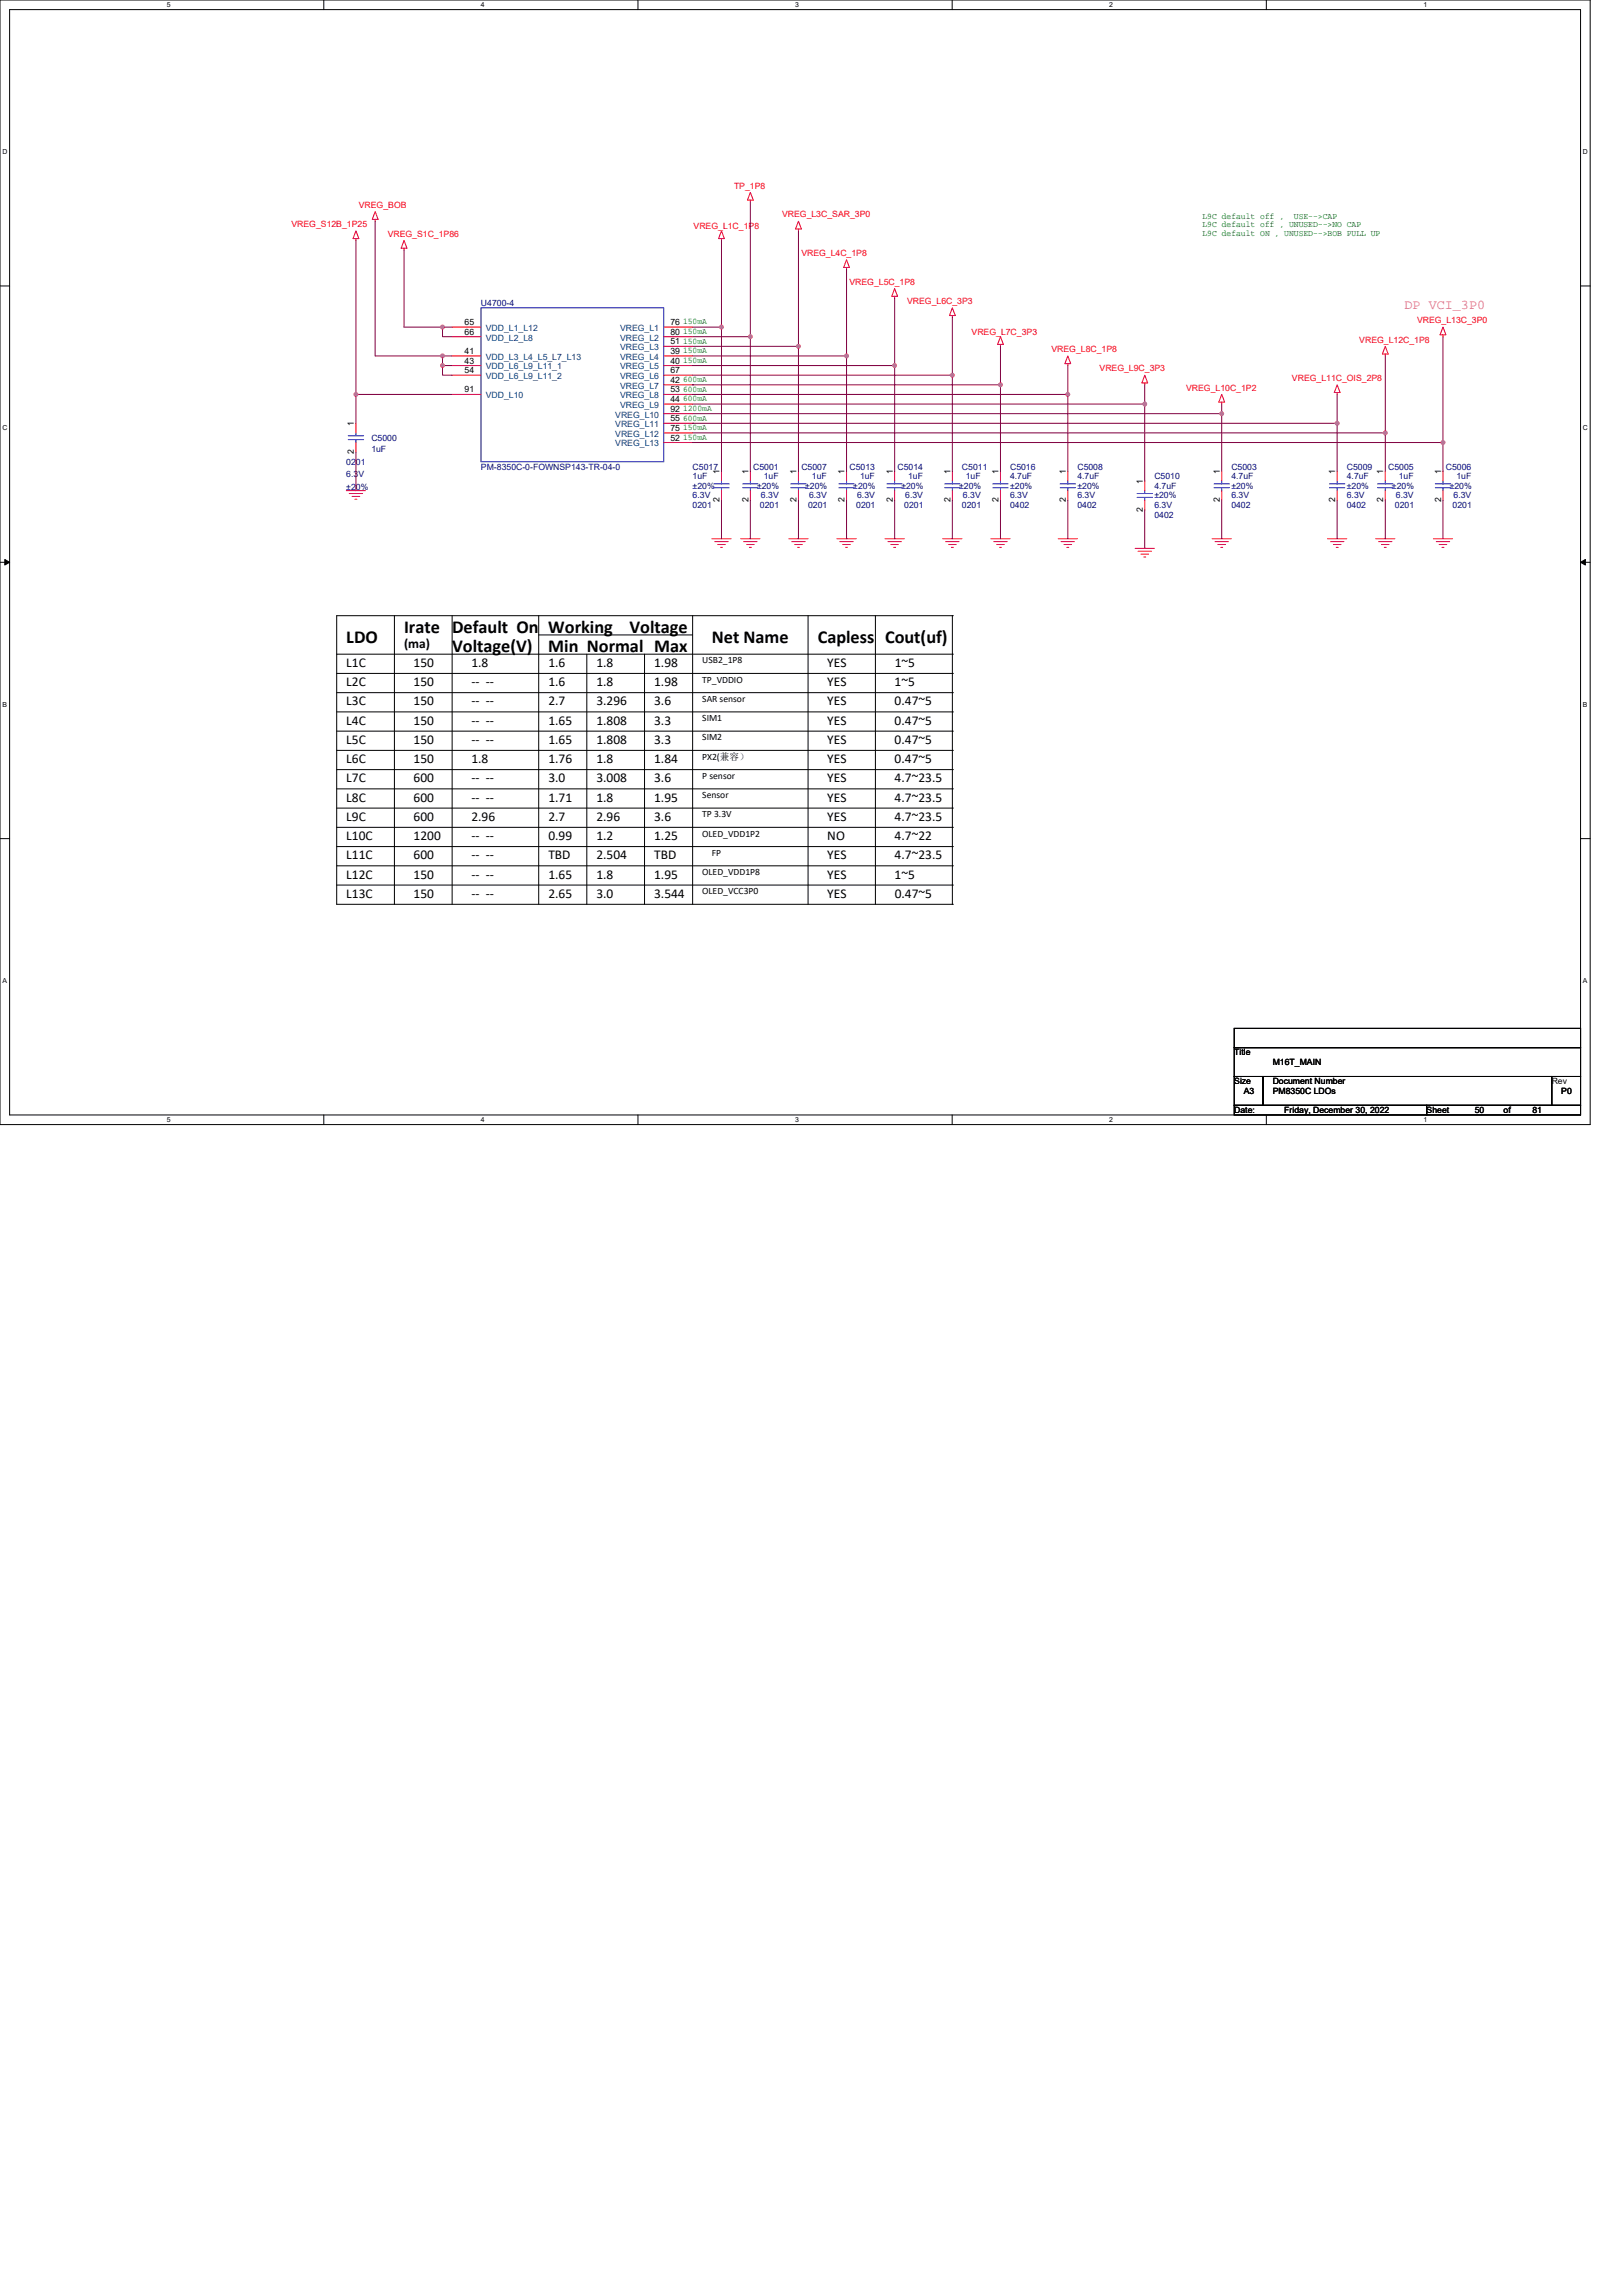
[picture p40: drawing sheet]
<svg xmlns="http://www.w3.org/2000/svg" width="210mm" height="297mm" viewBox="0 0 210 297" stroke-linecap="round" stroke-linejoin="round" font-family="sans-serif">
<defs><g id="words">
<g font-size="2.4">
<text x="44.8" y="83.1">LDO</text>
<text x="52.3" y="81.9">Irate Default On</text>
<text x="70.9" y="81.9">Working</text>
<text x="81.4" y="81.9">Voltage</text>
<text x="92.1" y="83.1">Net Name</text>
<text x="105.8" y="83.1">Capless</text>
<text x="114.5" y="83.1">Cout(uf)</text>
<text x="58.5" y="84.4">Voltage(V)</text>
<text x="70.9" y="84.4">Min Normal Max</text>
</g>
<text font-size="1.7" fill="#f0f" x="181.7" y="40">DP VCI_3P0</text>
<g font-size="1.7">
<text x="52.3" y="83.8">(ma)</text>
<text x="44.8" y="88.8">L2C</text>
<text x="44.8" y="86.3">L1C</text>
<text x="53.5" y="86.3">150</text>
<text x="53.5" y="88.8">150</text>
<text x="61" y="88.8">‐‐ ‐‐</text>
<text x="61" y="86.3">1.8</text>
<text x="70.9" y="86.3">1.6</text>
<text x="70.9" y="88.8">1.6</text>
<text x="77.2" y="86.3">1.8</text>
<text x="77.2" y="88.8">1.8</text>
<text x="84.6" y="88.8">1.98</text>
<text x="84.6" y="86.3">1.98</text>
<text x="107" y="88.8">YES</text>
<text x="107" y="86.3">YES</text>
<text x="115.7" y="88.8">1~5</text>
<text x="115.8" y="86.3">1~5</text>
<text x="44.8" y="91.3">L3C</text>
<text x="44.8" y="93.8">L4C</text>
<text x="53.5" y="91.3">150</text>
<text x="53.5" y="93.8">150</text>
<text x="61" y="91.3">‐‐ ‐‐</text>
<text x="61" y="93.8">‐‐ ‐‐</text>
<text x="70.9" y="91.3">2.7</text>
<text x="70.9" y="93.8">1.65</text>
<text x="77.2" y="93.8">1.808</text>
<text x="77.2" y="91.3">3.296</text>
<text x="84.6" y="91.3">3.6</text>
<text x="84.6" y="93.8">3.3</text>
<text x="107" y="93.8">YES</text>
<text x="107" y="91.3">YES</text>
<text x="115.7" y="91.3">0.47~5</text>
<text x="115.7" y="93.8">0.47~5</text>
<text x="44.8" y="101.2">L7C</text>
<text x="44.8" y="96.2">L5C</text>
<text x="44.8" y="98.7">L6C</text>
<text x="53.5" y="96.2">150</text>
<text x="53.5" y="101.2">600</text>
<text x="53.5" y="98.7">150</text>
<text x="61" y="98.7">1.8</text>
<text x="61" y="96.2">‐‐ ‐‐</text>
<text x="61" y="101.2">‐‐ ‐‐</text>
<text x="70.9" y="96.2">1.65</text>
<text x="70.9" y="98.7">1.76</text>
<text x="70.9" y="101.2">3.0</text>
<text x="77.2" y="96.2">1.808</text>
<text x="77.2" y="101.2">3.008</text>
<text x="77.2" y="98.7">1.8</text>
<text x="84.6" y="101.2">3.6</text>
<text x="84.6" y="96.2">3.3</text>
<text x="84.6" y="98.7">1.84</text>
<text x="107" y="96.2">YES</text>
<text x="107" y="101.2">YES</text>
<text x="107" y="98.7">YES</text>
<text x="115.7" y="98.7">0.47~5</text>
<text x="115.7" y="101.2">4.7~23.5</text>
<text x="115.7" y="96.2">0.47~5</text>
<text x="44.8" y="103.7">L8C</text>
<text x="44.8" y="106.2">L9C</text>
<text x="53.5" y="103.7">600</text>
<text x="53.5" y="106.2">600</text>
<text x="61" y="106.2">2.96</text>
<text x="61" y="103.7">‐‐ ‐‐</text>
<text x="70.9" y="106.2">2.7</text>
<text x="70.9" y="103.7">1.71</text>
<text x="77.2" y="103.7">1.8</text>
<text x="77.2" y="106.2">2.96</text>
<text x="84.6" y="106.2">3.6</text>
<text x="84.6" y="103.7">1.95</text>
<text x="107" y="103.7">YES</text>
<text x="107" y="106.2">YES</text>
<text x="115.7" y="106.2">4.7~23.5</text>
<text x="115.7" y="103.7">4.7~23.5</text>
<text x="44.8" y="111.2">L11C</text>
<text x="44.8" y="113.7">L12C</text>
<text x="44.8" y="108.7">L10C</text>
<text x="53.5" y="113.7">150</text>
<text x="53.5" y="108.7">1200</text>
<text x="53.5" y="111.2">600</text>
<text x="61" y="113.7">‐‐ ‐‐</text>
<text x="61" y="108.7">‐‐ ‐‐</text>
<text x="61" y="111.2">‐‐ ‐‐</text>
<text x="70.9" y="111.2">TBD</text>
<text x="70.9" y="113.7">1.65</text>
<text x="70.9" y="108.7">0.99</text>
<text x="77.2" y="108.7">1.2</text>
<text x="77.2" y="111.2">2.504</text>
<text x="77.2" y="113.7">1.8</text>
<text x="84.6" y="113.7">1.95</text>
<text x="84.6" y="108.7">1.25</text>
<text x="84.6" y="111.2">TBD</text>
<text x="107" y="111.2">YES</text>
<text x="107" y="113.7">YES</text>
<text x="107" y="108.7">NO</text>
<text x="115.7" y="113.7">1~5</text>
<text x="115.7" y="108.7">4.7~22</text>
<text x="115.7" y="111.2">4.7~23.5</text>
<text x="44.8" y="116.2">L13C</text>
<text x="53.5" y="116.2">150</text>
<text x="61" y="116.2">‐‐ ‐‐</text>
<text x="70.9" y="116.2">2.65</text>
<text x="77.2" y="116.2">3.0</text>
<text x="84.6" y="116.2">3.544</text>
<text x="107" y="116.2">YES</text>
<text x="115.8" y="116.2">0.47~5</text>
</g>
<g font-size="1.2">
<text x="90.9" y="85.8">USB2_1P8</text>
<text x="90.9" y="88.3">TP_VDDIO</text>
<text x="90.9" y="95.8">SIM2</text>
<text x="90.9" y="93.3">SIM1</text>
<text x="90.9" y="90.8">SAR sensor</text>
<text x="90.9" y="100.8">P sensor</text>
<text x="90.9" y="98.3">PX2(兼容）</text>
<text x="90.9" y="103.2">Sensor</text>
<text x="90.9" y="105.7">TP 3.3V</text>
<text x="90.9" y="113.2">OLED_VDD1P8</text>
<text x="90.9" y="108.2">OLED_VDD1P2</text>
<text x="92.1" y="110.7">FP</text>
<text x="90.9" y="115.7">OLED_VCC3P0</text>
</g>
<g font-size="1.1" fill="#f00">
<text x="37.7" y="29.4">VREG_S12B_1P25</text>
<text x="46.4" y="26.9">VREG_BOB</text>
<text x="89.7" y="29.6">VREG_L1C_1P8</text>
<text x="95" y="24.4">TP_1P8</text>
<text x="101.2" y="28.1">VREG_L3C_SAR_3P0</text>
<text x="50.2" y="30.6">VREG_S1C_1P86</text>
<text x="103.7" y="33.1">VREG_L4C_1P8</text>
<text x="109.9" y="36.8">VREG_L5C_1P8</text>
<text x="117.4" y="39.3">VREG_L6C_3P3</text>
<text x="183.3" y="41.8">VREG_L13C_3P0</text>
<text x="125.7" y="43.3">VREG_L7C_3P3</text>
<text x="136" y="45.6">VREG_L8C_1P8</text>
<text x="175.9" y="44.3">VREG_L12C_1P8</text>
<text x="142.3" y="48">VREG_L9C_3P3</text>
<text x="153.5" y="50.5">VREG_L10C_1P2</text>
<text x="167.2" y="49.3">VREG_L11C_OIS_2P8</text>
</g>
<g font-size="1.1" fill="#008000">
<text x="155.6" y="28.3">L9C default off ,</text>
<text x="155.6" y="29.4">L9C default off , UNUSED--&gt;NO CAP</text>
<text x="167.4" y="28.3">USE--&gt;CAP</text>
<text x="155.6" y="30.5">L9C default ON , UNUSED--&gt;BOB PULL UP</text>
<text x="88.4" y="42">150mA</text>
<text x="88.4" y="43.2">150mA</text>
<text x="88.4" y="44.5">150mA</text>
<text x="88.4" y="45.7">150mA</text>
<text x="88.4" y="46.9">150mA</text>
<text x="88.4" y="51.9">600mA</text>
<text x="88.4" y="49.4">600mA</text>
<text x="88.4" y="50.7">600mA</text>
<text x="88.4" y="53.2">1200mA</text>
<text x="88.4" y="54.4">600mA</text>
<text x="88.4" y="55.7">150mA</text>
<text x="88.4" y="56.9">150mA</text>
</g>
<g font-size="1.1" fill="#000080">
<text x="62.2" y="39.6">U4700-4</text>
<text x="48" y="57">C5000</text>
<text x="48" y="58.5">1uF</text>
<text x="44.8" y="60.1">0201</text>
<text x="44.8" y="61.7">6.3V</text>
<text x="44.8" y="63.4">±20%</text>
<text x="62.2" y="60.7">PM-8350C-0-FOWNSP143-TR-04-0</text>
<text x="89.6" y="60.7">C5017</text>
<text x="89.6" y="62">1uF</text>
<text x="89.6" y="65.7">0201</text>
<text x="89.6" y="64.5">6.3V</text>
<text x="89.6" y="63.2">±20%</text>
<text x="97.5" y="60.7">C5001</text>
<text x="97.9" y="63.2">±20%</text>
<text x="98.3" y="65.7">0201</text>
<text x="98.5" y="64.5">6.3V</text>
<text x="98.8" y="62">1uF</text>
<text x="103.7" y="60.7">C5007</text>
<text x="104.2" y="63.2">±20%</text>
<text x="104.5" y="65.7">0201</text>
<text x="104.7" y="64.5">6.3V</text>
<text x="105" y="62">1uF</text>
<text x="109.9" y="60.7">C5013</text>
<text x="110.4" y="63.2">±20%</text>
<text x="110.8" y="65.7">0201</text>
<text x="110.9" y="64.5">6.3V</text>
<text x="111.3" y="62">1uF</text>
<text x="116.1" y="60.7">C5014</text>
<text x="116.6" y="63.2">±20%</text>
<text x="117" y="65.7">0201</text>
<text x="117.1" y="64.5">6.3V</text>
<text x="117.5" y="62">1uF</text>
<text x="124.1" y="63.2">±20%</text>
<text x="124.5" y="60.7">C5011</text>
<text x="124.5" y="65.7">0201</text>
<text x="124.6" y="64.5">6.3V</text>
<text x="125" y="62">1uF</text>
<text x="130.7" y="60.7">C5016</text>
<text x="130.7" y="62">4.7uF</text>
<text x="130.7" y="65.7">0402</text>
<text x="130.7" y="64.5">6.3V</text>
<text x="130.7" y="63.2">±20%</text>
<text x="139.4" y="60.7">C5008</text>
<text x="139.4" y="62">4.7uF</text>
<text x="139.4" y="65.7">0402</text>
<text x="139.4" y="64.5">6.3V</text>
<text x="139.4" y="63.2">±20%</text>
<text x="149.4" y="62">C5010</text>
<text x="149.4" y="63.2">4.7uF</text>
<text x="149.4" y="65.7">6.3V</text>
<text x="149.4" y="64.5">±20%</text>
<text x="159.3" y="60.7">C5003</text>
<text x="159.3" y="62">4.7uF</text>
<text x="159.3" y="65.7">0402</text>
<text x="159.3" y="64.5">6.3V</text>
<text x="159.3" y="63.2">±20%</text>
<text x="174.2" y="60.7">C5009</text>
<text x="174.2" y="62">4.7uF</text>
<text x="174.2" y="65.7">0402</text>
<text x="174.2" y="64.5">6.3V</text>
<text x="174.2" y="63.2">±20%</text>
<text x="179.6" y="60.7">C5005</text>
<text x="180.1" y="63.2">±20%</text>
<text x="180.5" y="65.7">0201</text>
<text x="180.6" y="64.5">6.3V</text>
<text x="181" y="62">1uF</text>
<text x="187.1" y="60.7">C5006</text>
<text x="187.6" y="63.2">±20%</text>
<text x="187.9" y="65.7">0201</text>
<text x="188.1" y="64.5">6.3V</text>
<text x="188.4" y="62">1uF</text>
<text x="149.4" y="67">0402</text>
</g>
<g font-size="1.1">
<text x="60.1" y="42.1">65</text>
<text x="60.1" y="43.3">66</text>
<text x="60.1" y="45.8">41</text>
<text x="60.1" y="47">43</text>
<text x="86.7" y="42.1">76</text>
<text x="86.7" y="43.3">80</text>
<text x="86.7" y="44.6">51</text>
<text x="86.7" y="45.8">39</text>
<text x="86.7" y="47">40</text>
<text x="60.1" y="48.3">54</text>
<text x="60.1" y="50.8">91</text>
<text x="86.7" y="48.3">67</text>
<text x="86.7" y="49.5">42</text>
<text x="86.7" y="50.8">53</text>
<text x="86.7" y="52">44</text>
<text x="86.7" y="53.3">92</text>
<text x="45.8" y="58.7" transform="rotate(-90 45.8 58.7)">2</text>
<text x="45.8" y="55.1" transform="rotate(-90 45.8 55.1)">1</text>
<text x="86.7" y="54.5">55</text>
<text x="86.7" y="55.8">75</text>
<text x="86.7" y="57">52</text>
<text x="93.1" y="65" transform="rotate(-90 93.1 65)">2</text>
<text x="93.1" y="61.4" transform="rotate(-90 93.1 61.4)">1</text>
<text x="96.8" y="65" transform="rotate(-90 96.8 65)">2</text>
<text x="96.8" y="61.4" transform="rotate(-90 96.8 61.4)">1</text>
<text x="103" y="65" transform="rotate(-90 103 65)">2</text>
<text x="103" y="61.4" transform="rotate(-90 103 61.4)">1</text>
<text x="109.3" y="65" transform="rotate(-90 109.3 65)">2</text>
<text x="109.3" y="61.4" transform="rotate(-90 109.3 61.4)">1</text>
<text x="115.5" y="65" transform="rotate(-90 115.5 65)">2</text>
<text x="115.5" y="61.4" transform="rotate(-90 115.5 61.4)">1</text>
<text x="123" y="65" transform="rotate(-90 123 65)">2</text>
<text x="123" y="61.4" transform="rotate(-90 123 61.4)">1</text>
<text x="129.2" y="65" transform="rotate(-90 129.2 65)">2</text>
<text x="129.2" y="61.4" transform="rotate(-90 129.2 61.4)">1</text>
<text x="137.9" y="65" transform="rotate(-90 137.9 65)">2</text>
<text x="137.9" y="61.4" transform="rotate(-90 137.9 61.4)">1</text>
<text x="147.9" y="62.6" transform="rotate(-90 147.9 62.6)">1</text>
<text x="157.8" y="65" transform="rotate(-90 157.8 65)">2</text>
<text x="157.8" y="61.4" transform="rotate(-90 157.8 61.4)">1</text>
<text x="172.7" y="65" transform="rotate(-90 172.7 65)">2</text>
<text x="172.7" y="61.4" transform="rotate(-90 172.7 61.4)">1</text>
<text x="179" y="65" transform="rotate(-90 179 65)">2</text>
<text x="179" y="61.4" transform="rotate(-90 179 61.4)">1</text>
<text x="186.4" y="65" transform="rotate(-90 186.4 65)">2</text>
<text x="186.4" y="61.4" transform="rotate(-90 186.4 61.4)">1</text>
<text x="147.9" y="66.2" transform="rotate(-90 147.9 66.2)">2</text>
<text x="159.7" y="136.5">Title</text>
<text x="164.7" y="137.8">M16T_MAIN</text>
<text x="159.7" y="140.3">Size</text>
<text x="160.9" y="141.5">A3</text>
<text x="164.7" y="140.3">Document Number</text>
<text x="164.7" y="141.5">PM8350C LDOs</text>
<text x="200.8" y="140.3">Rev</text>
<text x="202" y="141.5">P0</text>
<text x="159.7" y="144">Date:</text>
<text x="166.2" y="144">Friday, December 30, 2022</text>
<text x="184.6" y="144">Sheet</text>
<text x="190.8" y="144">50</text>
<text x="194.5" y="144">of</text>
<text x="198.3" y="144">81</text>
</g>
<g font-size="1.1" fill="#004080">
<text x="62.9" y="42.8">VDD_L1_L12</text>
<text x="62.9" y="44.1">VDD_L2_L8</text>
<text x="62.9" y="46.6">VDD_L3_L4_L5_L7_L13</text>
<text x="62.9" y="47.8">VDD_L6_L9_L11_1</text>
<text x="80.2" y="42.8">VREG_L1</text>
<text x="80.2" y="44.1">VREG_L2</text>
<text x="80.2" y="45.3">VREG_L3</text>
<text x="80.2" y="46.6">VREG_L4</text>
<text x="80.2" y="47.8">VREG_L5</text>
<text x="62.9" y="49">VDD_L6_L9_L11_2</text>
<text x="62.9" y="51.5">VDD_L10</text>
<text x="80.2" y="49">VREG_L6</text>
<text x="80.2" y="50.3">VREG_L7</text>
<text x="80.2" y="51.5">VREG_L8</text>
<text x="80.2" y="52.8">VREG_L9</text>
<text x="79.6" y="54">VREG_L10</text>
<text x="79.6" y="55.3">VREG_L11</text>
<text x="79.6" y="56.5">VREG_L12</text>
<text x="79.6" y="57.8">VREG_L13</text>
</g>
<g font-size=".9">
<text x="21.6" y=".9">5</text>
<text x="62.2" y=".9">4</text>
<text x="102.9" y=".9">3</text>
<text x="143.5" y=".9">2</text>
<text x="184.2" y=".9">1</text>
<text x=".3" y="19.9">D</text>
<text x="204.8" y="19.9">D</text>
<text x=".3" y="55.7">C</text>
<text x="204.8" y="55.7">C</text>
<text x=".3" y="91.4">B</text>
<text x="204.8" y="91.4">B</text>
<text x=".3" y="127.2">A</text>
<text x="204.8" y="127.2">A</text>
<text x="21.6" y="145.2">5</text>
<text x="62.2" y="145.2">4</text>
<text x="102.9" y="145.2">3</text>
<text x="143.5" y="145.2">2</text>
<text x="184.2" y="145.2">1</text>
</g>
</g></defs>
<path d="M0 0h205.7v145.5h-205.7zM1.2 1.2h203.3v143h-203.3z" fill="none" stroke="#000" stroke-width=".13"/>
<g fill="#fff">
<path d="M21.6 .1h.5v1h-.5z"/>
<path d="M21.6 144.4h.5v1h-.5z"/>
</g>
<path d="M41.9 0v1.2M41.9 144.2v1.3" fill="none" stroke="#000" stroke-width=".13"/>
<g fill="#fff">
<path d="M62.2 .1h.5v1h-.5z"/>
<path d="M62.2 144.4h.5v1h-.5z"/>
</g>
<path d="M82.5 0v1.2M82.5 144.2v1.3" fill="none" stroke="#000" stroke-width=".13"/>
<g fill="#fff">
<path d="M102.9 .1h.5v1h-.5z"/>
<path d="M102.9 144.4h.5v1h-.5z"/>
</g>
<path d="M123.2 0v1.2M123.2 144.2v1.3" fill="none" stroke="#000" stroke-width=".13"/>
<g fill="#fff">
<path d="M143.5 .1h.5v1h-.5z"/>
<path d="M143.5 144.4h.5v1h-.5z"/>
</g>
<path d="M163.8 0v1.2M163.8 144.2v1.3" fill="none" stroke="#000" stroke-width=".13"/>
<g fill="#fff">
<path d="M184.2 .1h.5v1h-.5z"/>
<path d="M184.2 144.4h.5v1h-.5z"/>
<path d="M.3 19.1h.7v1h-.7z"/>
<path d="M204.8 19.1h.6v1h-.6z"/>
<path d="M.3 54.9h.7v1h-.7z"/>
<path d="M204.8 54.9h.6v1h-.6z"/>
</g>
<path d="M0 37h1.2M204.5 37h1.2" fill="none" stroke="#000" stroke-width=".13"/>
<g fill="#fff">
<path d="M.3 90.6h.6v1h-.6z"/>
<path d="M204.8 90.6h.6v1h-.6z"/>
</g>
<path d="M0 72.7h1.2M204.5 72.7h1.2" fill="none" stroke="#000" stroke-width=".13"/>
<path d="M.6 72.4l.6 .3-.6 .4zM204.5 72.7l.6-.3v.7z" fill="#000" stroke="#000" stroke-width=".13"/>
<g fill="#fff">
<path d="M.3 126.4h.6v1h-.6z"/>
<path d="M204.8 126.4h.6v1h-.6z"/>
</g>
<g fill="none" stroke="#000" stroke-width=".13">
<path d="M51 79.7v37.3M58.5 79.7v37.3M69.7 79.7v37.3M89.6 79.7v37.3M104.5 79.7v37.3M113.3 79.7v37.3M123.2 79.7v37.3M123.2 79.7h.1M123.2 79.7h-79.6v37.3h79.6M43.6 84.6h79.6M43.6 87.1h79.6M43.6 89.6h79.6"/>
<path d="M43.6 92.1h79.6M43.6 94.6h79.6M43.6 97.1h79.6M43.6 99.6h79.6M69.7 82.1h19.9M75.9 84.6v32.4M83.4 84.6v32.4M123.2 84.6h.1M123.2 87.1h.1M123.2 89.6h.1M123.2 92.1h.1M123.2 94.6h.1"/>
<path d="M123.2 97.1h.1M123.2 99.6h.1M0 108.5h1.2M43.6 102.1h79.6M43.6 104.5h79.6M43.6 107h79.6M43.6 109.5h79.6M43.6 112h79.6M43.6 114.5h79.6M123.2 102.1h.1M123.2 104.5h.1M123.2 107h.1"/>
<path d="M123.2 109.5h.1M123.2 112h.1M123.2 114.5h.1M123.2 117h.1M204.5 108.5h1.2M159.7 133h44.8v2.5h-44.8zM159.7 135.5h44.8v3.8h-44.8zM159.7 139.3h3.7v3.7h-3.7zM163.4 139.3h37.4v3.7h-37.4zM200.8 139.3h3.7v3.7h-3.7zM159.7 143h24.9v1.2h-24.9zM184.6 143h19.9v1.2h-19.9z"/>
</g>
<g fill="none" stroke="#f00" stroke-width=".13">
<path d="M46.1 30.9v.2M46.1 29.9l.3 1h-.7zM48.5 28.4v.2M48.5 27.4l.4 1h-.7zM52.3 32.1v.3M52.3 31.1l.3 1h-.7zM93.3 29.9l.4 1h-.7zM93.3 30.9v.2M97.1 25.9v.2M97.1 24.9l.4 1h-.8zM103.3 28.6l.4 1h-.8zM103.3 29.6v.3"/>
<path d="M109.5 34.6v.2M109.5 33.6l.4 1h-.7zM115.7 37.3l.4 1h-.7zM115.7 38.3v.3M123.2 39.8l.4 1h-.8zM46.1 54.8v1.2M46.1 57.3v1.2M58.5 42.3h3.7M58.5 43.6h3.7M58.5 46.1h3.7M58.5 47.3h3.7M58.5 48.5h3.7"/>
<path d="M58.5 51h3.7M85.9 42.3h3.7M85.9 43.6h3.7M85.9 44.8h3.7M85.9 46.1h3.7M85.9 47.3h3.7M85.9 48.5h3.7M85.9 49.8h3.7M85.9 51h3.7M85.9 52.3h3.7M85.9 53.5h3.7M85.9 54.8h3.7"/>
<path d="M85.9 56h3.7M85.9 57.3h3.7M123.2 40.8v.3M129.4 44.6v.2M129.4 43.6l.4 1h-.7zM138.2 47v.3M138.2 46.1l.3 .9h-.7zM148.1 49.5v.3M148.1 48.5l.4 1h-.8zM158.1 52v.3M158.1 51l.3 1h-.7zM173 50.8v.2"/>
<path d="M173 49.8l.4 1h-.8zM179.2 44.8l.4 1h-.8zM179.2 45.8v.3M186.7 43.3v.3M186.7 42.3l.4 1h-.8zM44.8 63.5h2.5M45.2 63.8h1.7M45.6 64.2h.9M45.9 64.6h.3M92.1 69.7h2.5M92.5 70.1h1.7M92.8 70.4h1"/>
<path d="M93.2 70.8h.3M93.3 61v1.2M93.3 63.5v1.2M95.8 69.7h2.5M96.2 70.1h1.7M96.6 70.4h1M97 70.8h.2M97.1 61v1.2M97.1 63.5v1.2M102.1 69.7h2.4M102.4 70.1h1.8M102.8 70.4h1"/>
<path d="M103.2 70.8h.2M103.3 61v1.2M103.3 63.5v1.2M108.3 69.7h2.5M108.7 70.1h1.7M109 70.4h1M109.4 70.8h.3M109.5 61v1.2M109.5 63.5v1.2M114.5 69.7h2.5M114.9 70.1h1.7M115.3 70.4h.9"/>
<path d="M115.6 70.8h.3M115.7 61v1.2M115.7 63.5v1.2M122 69.7h2.5M122.3 70.1h1.8M122.7 70.4h1M123.1 70.8h.2M123.2 61v1.2M123.2 63.5v1.2M128.2 69.7h2.5M128.6 70.1h1.7M128.9 70.4h1"/>
<path d="M129.3 70.8h.3M129.4 61v1.2M129.4 63.5v1.2M136.9 69.7h2.5M137.3 70.1h1.7M137.7 70.4h.9M138 70.8h.3M138.2 61v1.2M138.2 63.5v1.2M146.9 70.9h2.5M147.2 71.3h1.8M147.6 71.7h1"/>
<path d="M148 72.1h.2M148.1 62.2v1.3M148.1 64.7v1.3M156.8 69.7h2.5M157.2 70.1h1.7M157.6 70.4h1M157.9 70.8h.3M158.1 61v1.2M158.1 63.5v1.2M171.8 69.7h2.4M172.1 70.1h1.8M172.5 70.4h1"/>
<path d="M172.9 70.8h.2M173 61v1.2M173 63.5v1.2M178 69.7h2.5M178.4 70.1h1.7M178.7 70.4h1M179.1 70.8h.2M179.2 61v1.2M179.2 63.5v1.2M185.4 69.7h2.5M185.8 70.1h1.8M186.2 70.4h1"/>
<path d="M186.6 70.8h.2M186.7 61v1.2M186.7 63.5v1.2"/>
</g>
<g fill="none" stroke="#00f" stroke-width=".13">
<path d="M62.2 39.8h23.7v19.9h-23.7zM45.1 56.4h1.9M45.1 56.9h1.9M46.1 56v.4M46.1 56.9v.4M92.3 62.6h2M92.3 63.1h2M93.3 62.2v.4M93.3 63.1v.4M96.1 62.6h2M96.1 63.1h2M97.1 62.2v.4"/>
<path d="M97.1 63.1v.4M102.3 62.6h2M102.3 63.1h2M103.3 62.2v.4M103.3 63.1v.4M108.5 62.6h2M108.5 63.1h2M109.5 62.2v.4M109.5 63.1v.4M114.8 62.6h1.9M114.8 63.1h1.9M115.7 62.2v.4"/>
<path d="M115.7 63.1v.4M122.2 62.6h2M122.2 63.1h2M123.2 62.2v.4M123.2 63.1v.4M128.4 62.6h2M128.4 63.1h2M129.4 62.2v.4M129.4 63.1v.4M137.2 62.6h1.9M137.2 63.1h1.9M138.2 62.2v.4"/>
<path d="M138.2 63.1v.4M147.1 63.8h2M147.1 64.3h2M148.1 63.5v.3M148.1 64.3v.4M157.1 62.6h2M157.1 63.1h2M158.1 62.2v.4M158.1 63.1v.4M172 62.6h2M172 63.1h2M173 62.2v.4"/>
<path d="M173 63.1v.4M178.2 62.6h2M178.2 63.1h2M179.2 62.2v.4M179.2 63.1v.4M185.7 62.6h2M185.7 63.1h2M186.7 62.2v.4M186.7 63.1v.4"/>
</g>
<path d="M52.3 32.4v9.9h5M158.1 52.3v1.2" fill="none" stroke="#800040" stroke-width=".13"/>
<circle cx="57.2" cy="42.3" r=".24" fill="#f0f"/>
<circle cx="57.2" cy="42.3" r=".24" fill="none" stroke="#f0f" stroke-width=".13"/>
<path d="M109.5 34.8v11.3M48.5 46.1h8.8M58.5 42.3h-1.2v1.3h1.2M89.6 46.1h19.9M89.6 53.5h68.5M109.5 46.1h.1M158.1 53.5h.1M158.1 53.5v7.5M158.1 64.7v5" fill="none" stroke="#800040" stroke-width=".13"/>
<g fill="#f0f" stroke="#f0f" stroke-width=".13">
<circle cx="109.5" cy="46" r=".24"/>
<circle cx="158.1" cy="53.5" r=".24"/>
</g>
<circle cx="57.2" cy="46" r=".24" fill="#f0f"/>
<circle cx="57.2" cy="46" r=".24" fill="none" stroke="#f0f" stroke-width=".13"/>
<g fill="none" stroke="#800040" stroke-width=".13">
<path d="M46.1 31.1v19.9h12.4M48.5 28.6v17.5M97.1 26.1v17.5M115.7 38.6v8.7M46.1 51v3.8M57.3 47.3v1.2h1.2M58.5 46.1h-1.2v1.2h1.2M89.6 43.6h7.5M89.6 47.3h26.1M89.6 51h48.6M97.1 43.6v17.4M115.7 47.3h.1"/>
<path d="M138.2 51h.1M138.2 47.3v3.7M173 51v3.8M97.1 64.7v5"/>
</g>
<g fill="#f0f" stroke="#f0f" stroke-width=".13">
<circle cx="57.2" cy="47.3" r=".24"/>
<circle cx="46" cy="51" r=".24"/>
<circle cx="115.7" cy="47.3" r=".24"/>
<circle cx="138.1" cy="51" r=".24"/>
</g>
<circle cx="97.1" cy="43.6" r=".24" fill="#f0f"/>
<circle cx="97.1" cy="43.6" r=".24" fill="none" stroke="#f0f" stroke-width=".13"/>
<path d="M103.3 29.9v14.9h-13.7M89.6 56h89.6M89.6 57.3h97.1M179.2 56h.1M186.7 57.3h.1M179.2 64.7v5M186.7 64.7v5" fill="none" stroke="#800040" stroke-width=".13"/>
<g fill="#f0f" stroke="#f0f" stroke-width=".13">
<circle cx="179.2" cy="56" r=".24"/>
<circle cx="186.7" cy="57.2" r=".24"/>
</g>
<circle cx="103.3" cy="44.8" r=".24" fill="#f0f"/>
<circle cx="103.3" cy="44.8" r=".24" fill="none" stroke="#f0f" stroke-width=".13"/>
<g fill="none" stroke="#800040" stroke-width=".13">
<path d="M93.3 31.1v11.2M46.1 58.5v5M89.6 49.8h39.8M89.6 54.8h83.4v6.2M89.6 49.8h.1M89.6 54.8h.1M89.6 48.5h33.6M89.6 52.3h58.5M103.3 44.8v16.2M109.5 46.1v14.9M115.7 47.3v13.7M123.2 48.5h.1"/>
<path d="M123.2 41.1v7.4M123.2 48.5v12.5M129.4 44.8v5M129.4 49.8v11.2M138.2 51v10M148.1 52.3h.1M148.1 52.3v9.9M148.1 49.8v2.5M179.2 46.1v14.9M186.7 43.6v17.4M103.3 64.7v5M109.5 64.7v5"/>
<path d="M115.7 64.7v5M123.2 64.7v5M129.4 64.7v5M138.2 64.7v5M148.1 66v4.9M173 64.7v5"/>
</g>
<g fill="#f0f" stroke="#f0f" stroke-width=".13">
<circle cx="123.2" cy="48.5" r=".24"/>
<circle cx="148.1" cy="52.3" r=".24"/>
<circle cx="129.4" cy="49.8" r=".24"/>
<circle cx="173" cy="54.8" r=".24"/>
</g>
<circle cx="93.3" cy="42.3" r=".24" fill="#f0f"/>
<circle cx="93.3" cy="42.3" r=".24" fill="none" stroke="#f0f" stroke-width=".13"/>
<path d="M89.6 42.3h3.7v18.7M93.3 64.7v5" fill="none" stroke="#800040" stroke-width=".13"/>
<circle cx="57.2" cy="42.3" r=".24" fill="#f0f"/>
<circle cx="57.2" cy="42.3" r=".24" fill="none" stroke="#f0f" stroke-width=".13"/>
<g fill="#f0f" stroke="#f0f" stroke-width=".13">
<circle cx="109.5" cy="46" r=".24"/>
<circle cx="158.1" cy="53.5" r=".24"/>
</g>
<circle cx="57.2" cy="46" r=".24" fill="#f0f"/>
<circle cx="57.2" cy="46" r=".24" fill="none" stroke="#f0f" stroke-width=".13"/>
<g fill="#f0f" stroke="#f0f" stroke-width=".13">
<circle cx="57.2" cy="47.3" r=".24"/>
<circle cx="46" cy="51" r=".24"/>
<circle cx="115.7" cy="47.3" r=".24"/>
<circle cx="138.1" cy="51" r=".24"/>
</g>
<circle cx="97.1" cy="43.6" r=".24" fill="#f0f"/>
<circle cx="97.1" cy="43.6" r=".24" fill="none" stroke="#f0f" stroke-width=".13"/>
<g fill="#f0f" stroke="#f0f" stroke-width=".13">
<circle cx="179.2" cy="56" r=".24"/>
<circle cx="186.7" cy="57.2" r=".24"/>
</g>
<circle cx="103.3" cy="44.8" r=".24" fill="#f0f"/>
<circle cx="103.3" cy="44.8" r=".24" fill="none" stroke="#f0f" stroke-width=".13"/>
<g fill="#f0f" stroke="#f0f" stroke-width=".13">
<circle cx="123.2" cy="48.5" r=".24"/>
<circle cx="148.1" cy="52.3" r=".24"/>
<circle cx="129.4" cy="49.8" r=".24"/>
<circle cx="173" cy="54.8" r=".24"/>
</g>
<circle cx="93.3" cy="42.3" r=".24" fill="#f0f"/>
<circle cx="93.3" cy="42.3" r=".24" fill="none" stroke="#f0f" stroke-width=".13"/>
<use href="#words"/>
</svg>
